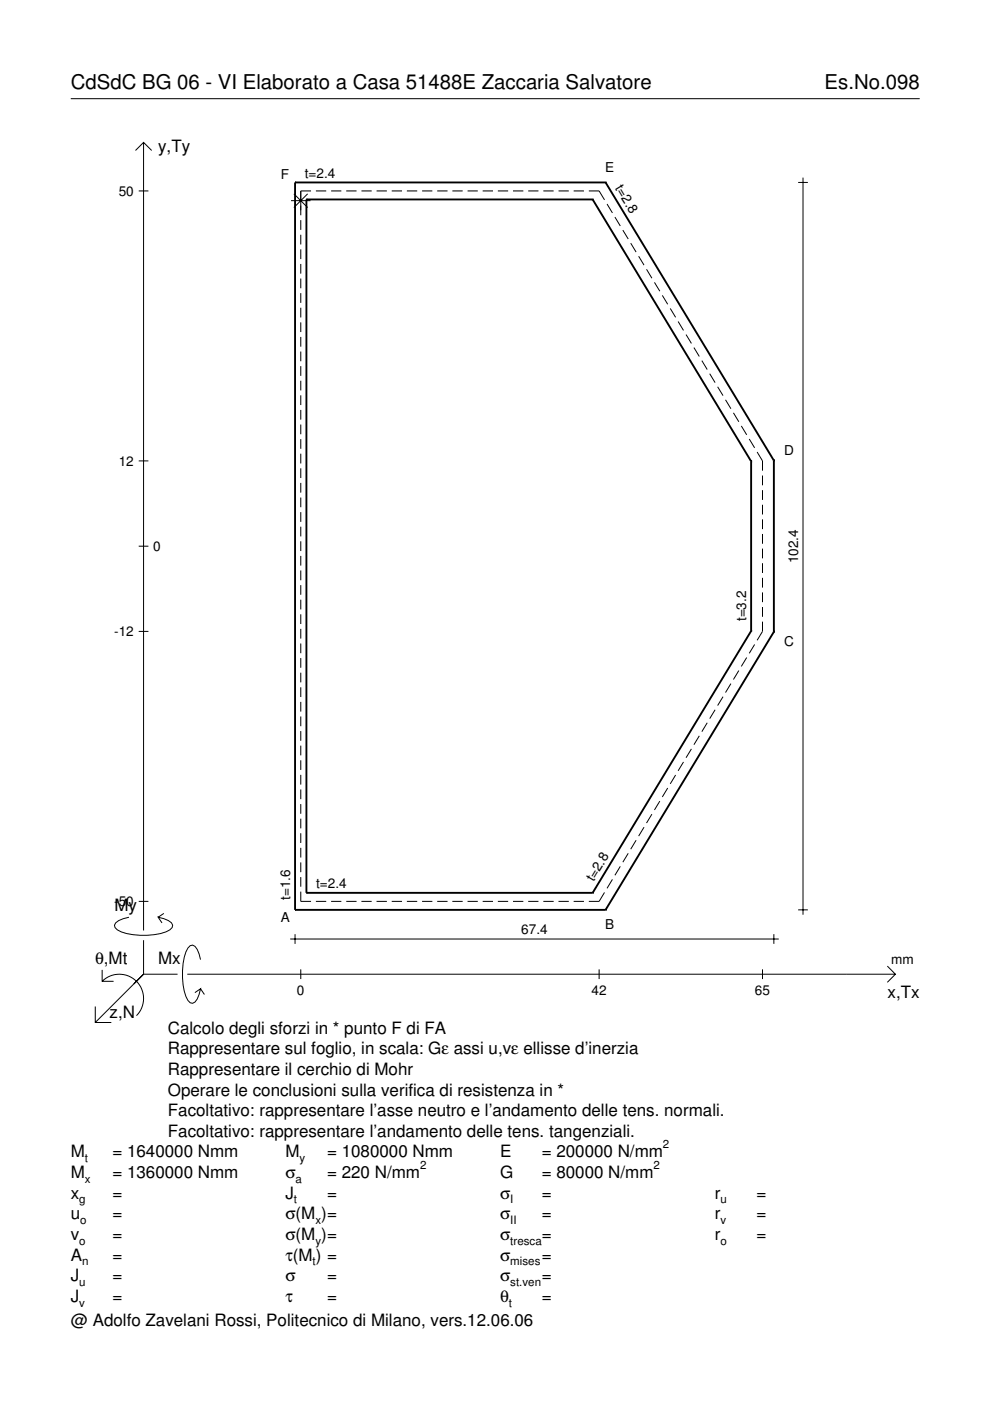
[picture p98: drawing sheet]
<svg xmlns="http://www.w3.org/2000/svg" width="210mm" height="297mm" viewBox="0 0 210 297" stroke-linecap="round" stroke-linejoin="round" font-family="sans-serif">
<defs><g id="words">
<g font-size="4.3">
<text x="15" y="18.9">CdSdC BG 06 - VI Elaborato a Casa 51488E Zaccaria Salvatore</text>
<text x="174.8" y="18.9">Es.No.098</text>
</g>
<g font-size="3.6">
<text x="33.5" y="32.3">y,Ty</text>
<text x="24.3" y="193.2">My</text>
<text x="20.1" y="204.5">θ,Mt</text>
<text x="33.5" y="204.5">Mx</text>
<text x="23.2" y="215.8">z,N</text>
<text x="188.2" y="211.7">x,Tx</text>
<text x="35.6" y="219.2">Calcolo degli sforzi in * punto F di FA</text>
<text x="35.6" y="227.9">Rappresentare il cerchio di Mohr</text>
<text x="35.6" y="223.5">Rappresentare sul foglio, in scala: Gε assi u,vε ellisse d’inerzia</text>
<text x="35.6" y="232.3">Operare le conclusioni sulla verifica di resistenza in *</text>
<text x="35.6" y="236.7">Facoltativo: rappresentare l’asse neutro e l’andamento delle tens. normali.</text>
<text x="15" y="245.4">M</text>
<text x="23.8" y="245.4">= 1640000 Nmm</text>
<text x="35.6" y="241">Facoltativo: rappresentare l’andamento delle tens. tangenziali.</text>
<text x="60.5" y="245.4">M</text>
<text x="69.3" y="245.4">= 1080000 Nmm</text>
<text x="106" y="245.4">E</text>
<text x="114.9" y="245.4">= 200000 N/mm</text>
<text x="15" y="249.8">M</text>
<text x="23.8" y="249.8">= 1360000 Nmm</text>
<text x="60.5" y="249.8">σ</text>
<text x="69.3" y="249.8">= 220 N/mm</text>
<text x="106" y="249.8">G</text>
<text x="114.9" y="249.8">= 80000 N/mm</text>
<text x="15" y="254.2">x</text>
<text x="23.8" y="254.2">=</text>
<text x="60.5" y="254.2">J</text>
<text x="69.3" y="254.2">=</text>
<text x="106" y="254.2">σ</text>
<text x="114.9" y="254.2">=</text>
<text x="151.5" y="254.2">r</text>
<text x="160.4" y="254.2">=</text>
<text x="15" y="258.5">u</text>
<text x="15" y="262.9">v</text>
<text x="23.8" y="258.5">=</text>
<text x="23.8" y="262.9">=</text>
<text x="60.5" y="262.9">σ(M )=</text>
<text x="60.5" y="258.5">σ(M )=</text>
<text x="106" y="258.5">σ</text>
<text x="106" y="262.9">σ</text>
<text x="114.9" y="258.5">=</text>
<text x="114.9" y="262.9">=</text>
<text x="151.5" y="258.5">r</text>
<text x="151.5" y="262.9">r</text>
<text x="160.4" y="258.5">=</text>
<text x="160.4" y="262.9">=</text>
<text x="15" y="267.3">A</text>
<text x="23.8" y="267.3">=</text>
<text x="60.5" y="267.3">τ(M ) =</text>
<text x="106" y="267.3">σ</text>
<text x="114.9" y="267.3">=</text>
<text x="15" y="271.7">J</text>
<text x="23.8" y="271.7">=</text>
<text x="60.5" y="271.7">σ</text>
<text x="69.3" y="271.7">=</text>
<text x="106" y="271.7">σ</text>
<text x="114.9" y="271.7">=</text>
<text x="15" y="281.2">@ Adolfo Zavelani Rossi, Politecnico di Milano, vers.12.06.06</text>
<text x="15" y="276">J</text>
<text x="23.8" y="276">=</text>
<text x="60.5" y="276">τ</text>
<text x="69.3" y="276">=</text>
<text x="106" y="276">θ</text>
<text x="114.9" y="276">=</text>
</g>
<g font-size="2.9">
<text x="25.2" y="41.5">50</text>
<text x="59.6" y="37.9">F</text>
<text x="64.6" y="37.7">t=2.4</text>
<text x="128.3" y="36.5">E</text>
<text x="130.3" y="39.9" transform="rotate(59 130.3 39.9)">t=2.8</text>
<text x="25.2" y="98.7">12</text>
<text x="166.2" y="96.4">D</text>
<text x="32.5" y="116.8">0</text>
<text x="169.2" y="119.4" transform="rotate(-90 169.2 119.4)">102.4</text>
<text x="158.2" y="131.7" transform="rotate(-90 158.2 131.7)">t=3.2</text>
<text x="24.2" y="134.9">-12</text>
<text x="166.2" y="137">C</text>
<text x="61.5" y="190.9" transform="rotate(-90 61.5 190.9)">t=1.6</text>
<text x="67" y="188.3">t=2.4</text>
<text x="125.8" y="187" transform="rotate(-59 125.8 187)">t=2.8</text>
<text x="24.2" y="192.1">-50</text>
<text x="59.6" y="195.5">A</text>
<text x="128.3" y="196.9">B</text>
<text x="110.5" y="198.1">67.4</text>
<text x="189" y="204.5">mm</text>
<text x="63" y="210.9">0</text>
<text x="125.4" y="210.9">42</text>
<text x="160.1" y="210.9">65</text>
</g>
<g font-size="2.4">
<text x="140.6" y="243.4">2</text>
<text x="18" y="246.4">t</text>
<text x="18" y="250.8">x</text>
<text x="62.7" y="250.8">a</text>
<text x="63.5" y="246.4">y</text>
<text x="89.1" y="247.8">2</text>
<text x="138.6" y="247.8">2</text>
<text x="16.8" y="255.2">g</text>
<text x="62.3" y="255.2">t</text>
<text x="108.2" y="255.2">I</text>
<text x="152.7" y="255.2">u</text>
<text x="16.8" y="263.9">o</text>
<text x="17" y="259.5">o</text>
<text x="66.9" y="259.5">x</text>
<text x="66.9" y="263.9">y</text>
<text x="108.2" y="259.5">II</text>
<text x="108.2" y="263.9">tresca</text>
<text x="152.7" y="259.5">v</text>
<text x="152.7" y="263.9">o</text>
<text x="17.4" y="268.3">n</text>
<text x="66.3" y="268.3">t</text>
<text x="108.2" y="268.3">mises</text>
<text x="16.8" y="272.7">u</text>
<text x="108.2" y="272.7">st.ven</text>
<text x="16.8" y="277">v</text>
<text x="107.9" y="277">t</text>
</g>
</g></defs>
<g fill="none" stroke="#000" stroke-width=".21">
<path d="M15 20.9h180M28.7 31.9l1.7-1.7 1.8 1.7M30.4 30.2v167.1M169.2 38.7h2.1M170.3 37.7v156.2M29.4 40.5h2.1M61.7 42.5h4.1M62.3 41.1l2.9 2.9M63.8 46.7v2M63.8 49.8v2M63.8 52.9v2M63.8 56v2"/>
<path d="M63.8 59.1v2M65.2 41.1l-2.9 2.9M65.9 40.5h-2.1v5.1M67 40.5h2.2M70.2 40.5h2.2M73.4 40.5h2.2M76.6 40.5h2.2M79.8 40.5h2.2M83.1 40.5h2.1M86.3 40.5h2.2M89.5 40.5h2.2M92.7 40.5h2.2"/>
<path d="M95.9 40.5h2.2M99.1 40.5h2.2M102.3 40.5h2.2M105.6 40.5h2.1M108.8 40.5h2.2M112 40.5h2.2M115.2 40.5h2.2M118.4 40.5h2.2M121.6 40.5h2.2M124.8 40.5h2.2l1.2 1.9M128.7 43.3l1.1 1.8M130.4 46l1.1 1.9"/>
<path d="M132.1 48.8l1.1 1.9M133.7 51.6l1.2 1.8M135.4 54.3l1.1 1.9M137.1 57.1l1.1 1.9M138.8 59.9l1.1 1.8M63.8 62.2v2M63.8 65.2v2.1M63.8 68.3v2.1M63.8 71.4v2.1M63.8 74.5v2.1M63.8 77.6v2.1M140.4 62.6l1.2 1.9"/>
<path d="M142.1 65.4l1.1 1.9M143.8 68.2l1.1 1.9M145.5 70.9l1.1 1.9M147.1 73.7l1.2 1.9M148.8 76.5l1.1 1.9M150.5 79.2l1.1 1.9M29.4 97.7h2.1M63.8 80.7v2.1M63.8 83.8v2.1M63.8 86.9v2.1M63.8 90v2.1M63.8 93.1v2.1"/>
<path d="M63.8 96.2v2.1M63.8 99.3v2.1M152.2 82l1.1 1.9M153.8 84.8l1.2 1.9M155.5 87.5l1.1 1.9M157.2 90.3l1.1 1.9M158.9 93.1l1.1 1.9M160.5 95.8l1.2 1.9v2.1M29.4 115.8h2.1M63.8 102.4v2.1M63.8 105.5v2M63.8 108.6v2"/>
<path d="M63.8 111.7v2M63.8 114.8v2M63.8 117.9v2M161.7 100.8v2.1M161.7 103.9v2.1M161.7 107v2.1M161.7 110.1v2.1M161.7 113.2v2.1M161.7 116.3v2.1M161.7 119.4v2.1M29.4 133.9h2.1M63.8 121v2"/>
<path d="M63.8 124.1v2M63.8 127.1v2.1M63.8 130.2v2.1M63.8 133.3v2.1M63.8 136.4v2.1M63.8 139.5v2.1M158.3 139.4l-1.1 1.9M160 136.6l-1.1 1.9M161.7 122.5v2.1M161.7 125.6v2.1M161.7 128.7v2.1M161.7 131.8v2.1l-1.2 1.9"/>
<path d="M63.8 142.6v2.1M63.8 145.7v2.1M63.8 148.8v2.1M63.8 151.9v2.1M63.8 155v2.1M63.8 158.1v2.1M146.6 158.8l-1.1 1.9M148.3 156l-1.2 1.9M149.9 153.2l-1.1 1.9M151.6 150.5l-1.1 1.9M153.3 147.7l-1.1 1.9M155 144.9l-1.2 1.9"/>
<path d="M156.6 142.2l-1.1 1.9M63.8 161.2v2.1M63.8 164.3v2.1M63.8 167.4v2M63.8 170.5v2M63.8 173.6v2M63.8 176.7v2M63.8 179.8v2M134.9 178.2l-1.2 1.8M136.5 175.4l-1.1 1.9M138.2 172.6l-1.1 1.9M139.9 169.9l-1.1 1.8"/>
<path d="M141.6 167.1l-1.2 1.9M143.2 164.3l-1.1 1.9M144.9 161.6l-1.1 1.8M27.3 194.5a3.6 3.6 0 0 0-3 1.7l.1 .5a5.6 5.6 0 0 0 3.8 1.5 13.4 13.4 0 0 0 7.8-1l.5-.5 .1-.5a3.6 3.6 0 0 0-3.1-1.7l.8 1.2M29.4 191.1h2.1M30.4 199.3v7.3M34.7 193.7l-1.2 .8M61.5 199.1h103.6M62.6 198.1v2M63.8 189v2.1h2.1M63.8 182.9v2M63.8 186v2"/>
<path d="M67 191.1h2.2M70.2 191.1h2.2M73.4 191.1h2.2M76.6 191.1h2.2M79.8 191.1h2.2M83.1 191.1h2.1M86.3 191.1h2.2M89.5 191.1h2.2M92.7 191.1h2.2M95.9 191.1h2.2M99.1 191.1h2.2M102.3 191.1h2.2"/>
<path d="M105.6 191.1h2.1M108.8 191.1h2.2M112 191.1h2.2M115.2 191.1h2.2M118.4 191.1h2.2M121.6 191.1h2.2M128.2 189.2l-1.2 1.9h-2.2M129.8 186.5l-1.1 1.8M131.5 183.7l-1.1 1.9M133.2 180.9l-1.1 1.9M164.1 198.1v2M169.2 192.9h2.1"/>
<path d="M20.2 213.4v3.4h3.4M21.7 208.1a5.1 5.1 0 0 1 7.2 0 5.1 5.1 0 0 1 0 7.2M21.7 205.6v2.5h2.4M30.4 206.6l-10.2 10.2M30.4 206.6h7.2M39.7 206.6h150.1M42.5 203.5a3.6 3.6 0 0 0-1.7-3.1l-.5 .1a5.7 5.7 0 0 0-1.5 3.8 13.3 13.3 0 0 0 1 7.8l.5 .5 .5 .1a3.6 3.6 0 0 0 1.7-3.1l-1.2 .9M42.5 209.6l.8 1.3M63.8 205.5v2.1M127 205.5v2.1M161.7 205.5v2.1M188.1 204.8l1.7 1.8-1.7 1.7"/>
</g>
<g fill="none" stroke="#000" stroke-width=".4">
<path d="M62.6 38.7h.1M62.6 38.7h65.8M62.6 38.7v154.2M128.4 38.7h.1M128.4 38.7l35.7 58.9M65 42.3h.1M65 42.3h60.7M65 42.3v147M125.7 42.3h.1M125.7 42.3l33.6 55.5M159.3 97.8h.1M159.3 97.8v36"/>
<path d="M164.1 97.6h.1M164.1 97.6v36.4M159.3 133.8h.1M159.3 133.8l-33.6 55.5M164.1 134h.1M164.1 134l-35.7 58.9M62.6 192.9h.1M62.6 192.9h65.8M65 189.3h.1M65 189.3h60.7M125.7 189.3h.1M128.4 192.9h.1"/>
</g>
<use href="#words"/>
</svg>
